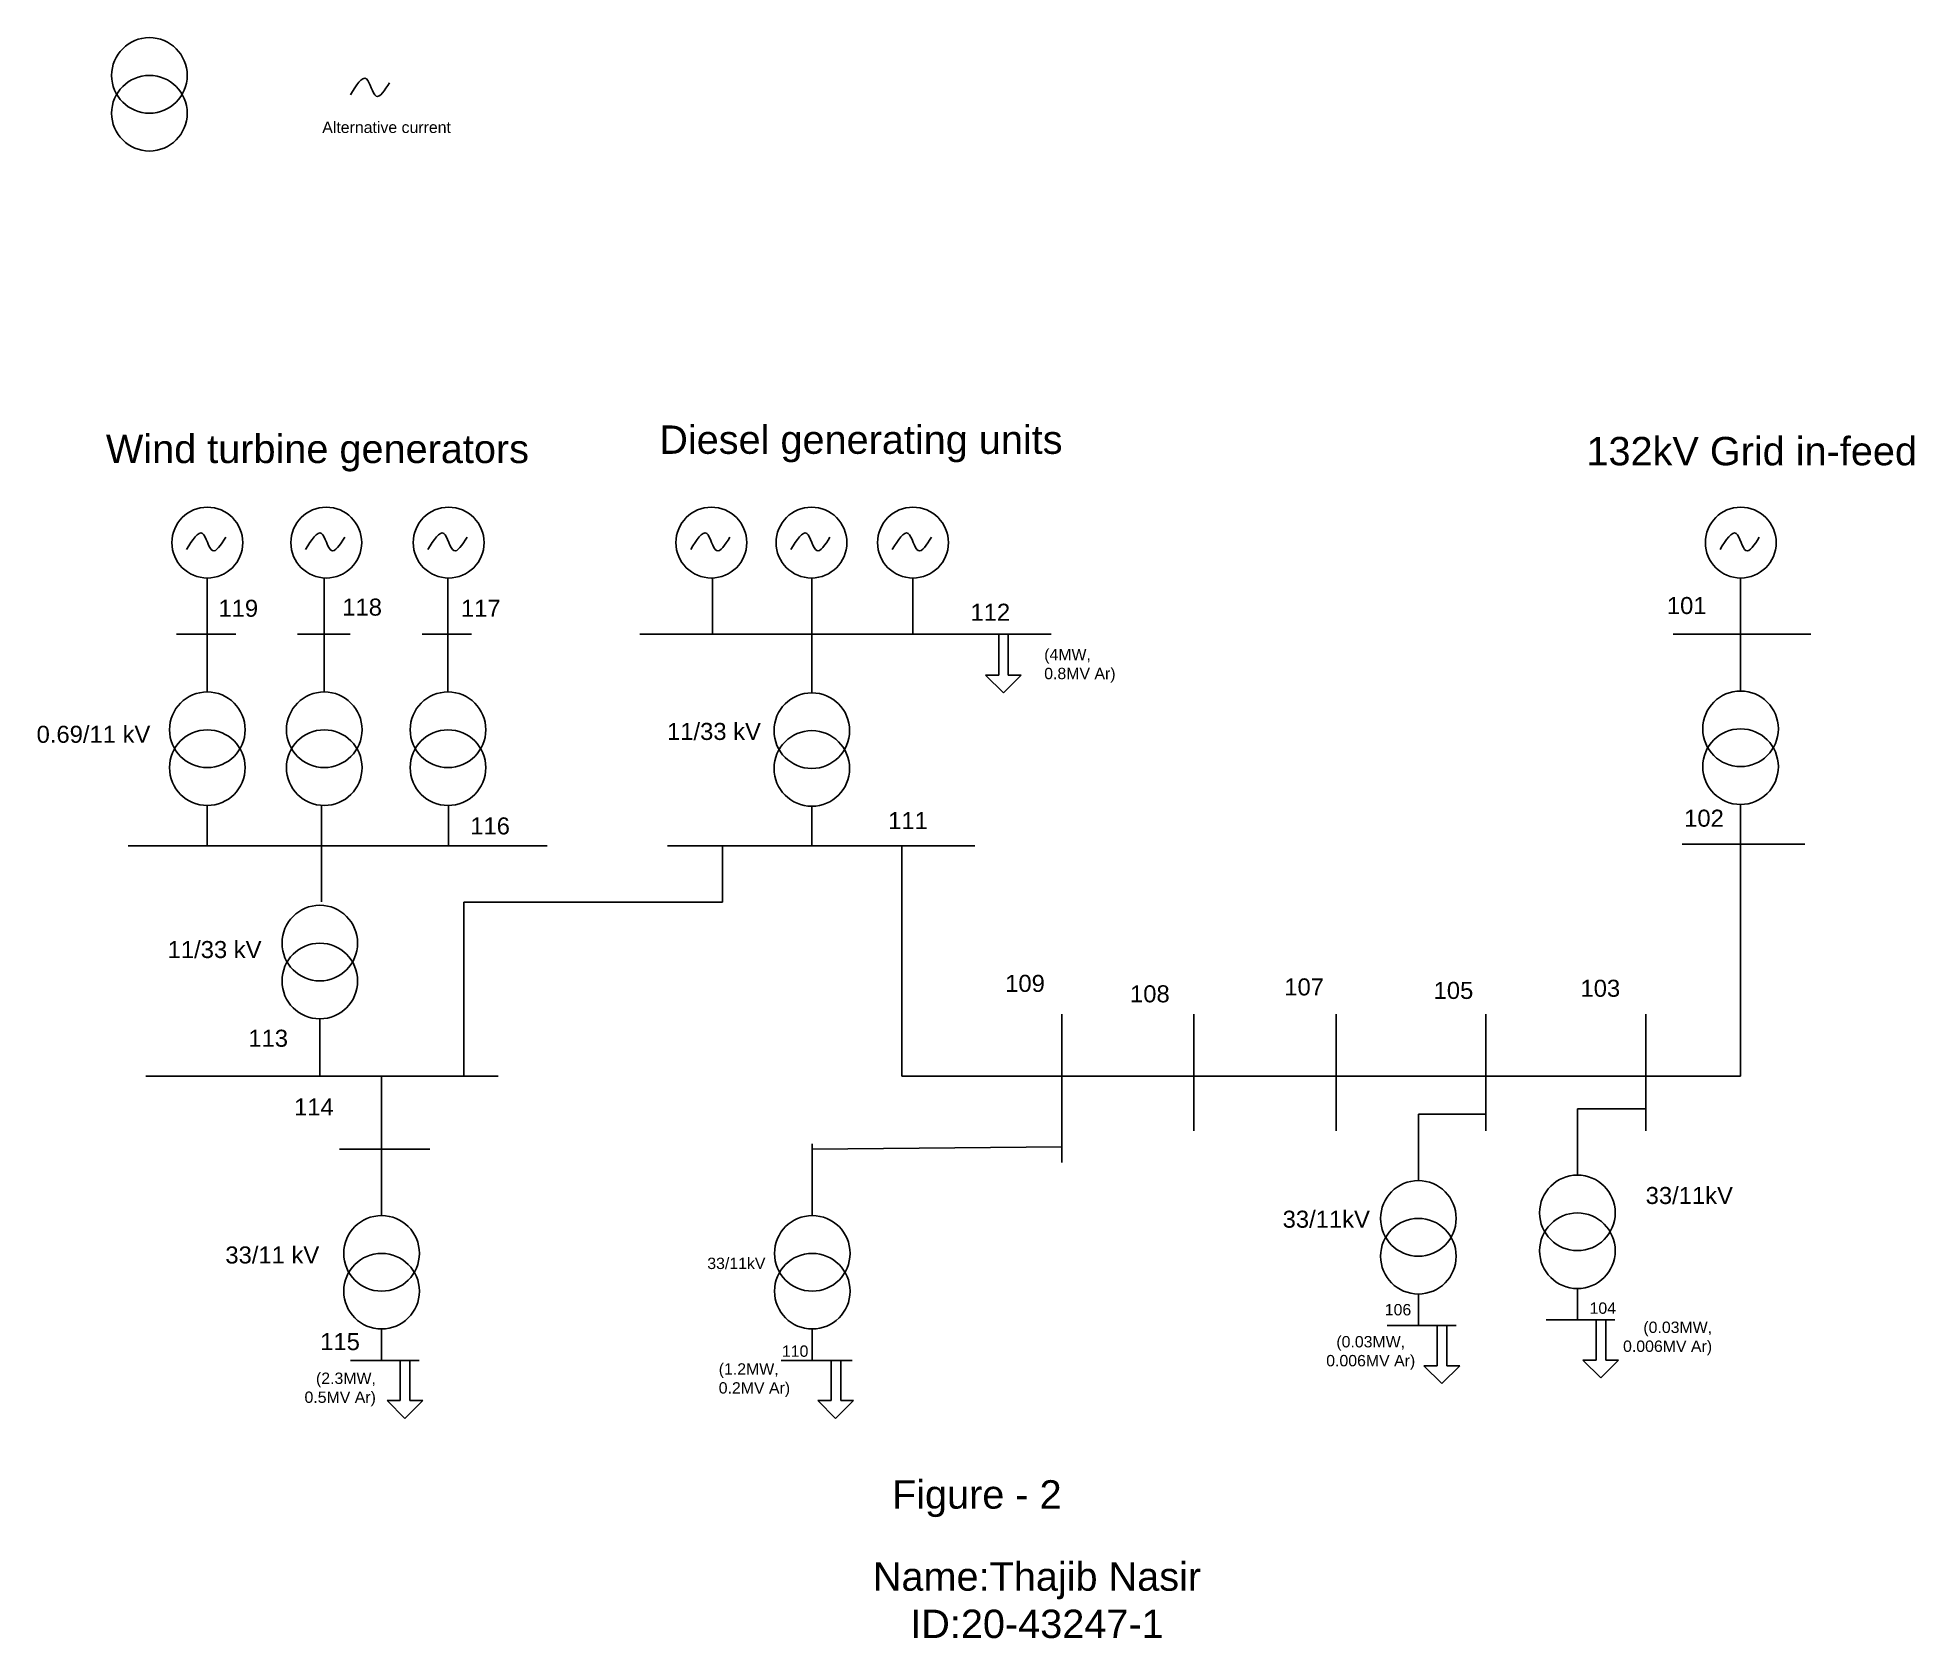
# Model space of a CAD drawing. Header units: inches. Extents: x 641 to 1569, y 958 to 2129.
# Drawn here: x 640.9 to 806.2, y 958.1 to 1099.1 of the extents above.
import ezdxf

# ---------------------------------------------------------------- set-up
doc = ezdxf.new("R2010")
doc.units = ezdxf.units.IN
doc.styles.get("Standard").update_dxf_attribs({"font": 'Arial.ttf'})

msp = doc.modelspace()

# ---------------------------------------------------------------- linework, layer by layer
for p, q in [((655.84, 1051.48), (655.84, 1041.44)), ((666.14, 1051.48), (666.14, 1041.44)), ((677.04, 1051.48), (677.04, 1041.44)), ((700.33, 1051.48), (700.33, 1046.54)), ((709.09, 1051.48), (709.09, 1046.54)), ((717.98, 1051.48), (717.98, 1046.54)), ((790.9, 1051.48), (790.9, 1046.54)), ((790.9, 1046.71), (790.9, 1041.53)), ((653.12, 1046.54), (658.36, 1046.54)), ((663.78, 1046.54), (668.42, 1046.54)), ((674.77, 1046.54), (679.12, 1046.54)), ((693.94, 1046.54), (730.17, 1046.54)), ((709.09, 1046.54), (709.09, 1041.37)), ((725.55, 1046.54), (725.55, 1042.92)), ((726.4, 1046.54), (726.4, 1042.92)), ((797.1, 1046.54), (784.97, 1046.54)), ((790.9, 1046.54), (797.1, 1046.54)), ((725.55, 1042.92), (724.38, 1042.92)), ((724.38, 1042.92), (725.96, 1041.35)), ((727.53, 1042.92), (725.96, 1041.35)), ((726.4, 1042.92), (727.53, 1042.92)), ((655.84, 1031.44), (655.84, 1027.87)), ((665.89, 1031.44), (665.89, 1027.87)), ((677.1, 1031.44), (677.1, 1027.87)), ((709.09, 1031.36), (709.09, 1027.87)), ((790.9, 1031.52), (790.9, 1028.04)), ((648.88, 1027.87), (685.79, 1027.87)), ((665.89, 1027.87), (665.89, 1022.96)), ((696.37, 1027.87), (723.45, 1027.87)), ((701.22, 1027.87), (701.22, 1022.92)), ((717.01, 1027.87), (717.01, 1007.61)), ((790.9, 1028.04), (785.76, 1028.04)), ((790.9, 1028.04), (796.56, 1028.04)), ((790.9, 1028.04), (790.9, 1007.61)), ((701.22, 1022.92), (678.44, 1022.92)), ((678.44, 1022.92), (678.44, 1007.61)), ((665.75, 1012.65), (665.75, 1007.61)), ((731.1, 1013.07), (731.1, 1002.78)), ((742.74, 1013.07), (742.74, 1002.78)), ((755.27, 1013.07), (755.27, 1002.78)), ((768.47, 1013.07), (768.47, 1002.78)), ((782.56, 1013.07), (782.56, 1002.78)), ((681.47, 1007.61), (650.43, 1007.61)), ((665.75, 1007.61), (681.47, 1007.61)), ((671.19, 1007.61), (671.19, 1001.17)), ((717.01, 1007.61), (790.9, 1007.61)), ((762.52, 1004.25), (762.52, 998.41)), ((762.52, 1004.25), (768.47, 1004.25)), ((776.53, 1004.73), (776.53, 998.89)), ((776.53, 1004.73), (782.56, 1004.73)), ((731.1, 1002.78), (731.1, 999.98)), ((675.45, 1001.17), (667.48, 1001.17)), ((671.19, 1001.17), (671.19, 995.33)), ((671.19, 1001.17), (675.45, 1001.17)), ((709.13, 1001.65), (709.13, 995.81)), ((709.13, 1001.17), (731.1, 1001.38)), ((709.13, 1001.17), (709.13, 995.33)), ((776.53, 988.89), (776.53, 986.14)), ((762.52, 988.4), (762.52, 985.65)), ((765.84, 985.65), (759.78, 985.65)), ((762.52, 985.65), (765.84, 985.65)), ((764.18, 985.65), (764.18, 982.1)), ((765.03, 985.65), (765.03, 982.1)), ((779.84, 986.14), (773.78, 986.14)), ((776.53, 986.14), (779.84, 986.14)), ((778.18, 986.14), (778.18, 982.59)), ((779.03, 986.14), (779.03, 982.59)), ((671.19, 985.32), (671.19, 982.57)), ((709.13, 985.32), (709.13, 982.57)), ((709.13, 985.32), (709.13, 983.06)), ((674.5, 982.57), (668.45, 982.57)), ((671.19, 982.57), (674.5, 982.57)), ((672.84, 982.57), (672.84, 979.02)), ((673.69, 982.57), (673.69, 979.02)), ((711.64, 982.57), (706.39, 982.57)), ((709.13, 982.57), (711.64, 982.57)), ((710.79, 982.57), (710.79, 979.02)), ((710.79, 982.57), (710.79, 979.51)), ((711.64, 982.57), (711.64, 979.02)), ((711.64, 982.57), (711.64, 979.51)), ((711.64, 982.57), (712.64, 982.57)), ((764.18, 982.1), (763.01, 982.1)), ((763.01, 982.1), (764.58, 980.53)), ((766.16, 982.1), (764.58, 980.53)), ((765.03, 982.1), (766.16, 982.1)), ((778.18, 982.59), (777.01, 982.59)), ((777.01, 982.59), (778.59, 981.02)), ((780.16, 982.59), (778.59, 981.02)), ((779.03, 982.59), (780.16, 982.59)), ((672.84, 979.02), (671.68, 979.02)), ((671.68, 979.02), (673.25, 977.45)), ((674.82, 979.02), (673.25, 977.45)), ((673.69, 979.02), (674.82, 979.02)), ((710.79, 979.02), (709.62, 979.02)), ((709.62, 979.02), (711.19, 977.45)), ((712.77, 979.02), (711.19, 977.45)), ((711.64, 979.02), (712.77, 979.02))]:
    msp.add_line(p, q)
for centre, radius in [((650.74, 1095.74), 3.33), ((650.74, 1092.41), 3.33), ((655.84, 1054.59), 3.12), ((666.32, 1054.59), 3.12), ((677.1, 1054.59), 3.12), ((700.24, 1054.59), 3.12), ((709.06, 1054.59), 3.12), ((718, 1054.59), 3.12), ((790.92, 1054.59), 3.12), ((655.84, 1038.11), 3.33), ((666.14, 1038.11), 3.33), ((677.04, 1038.11), 3.33), ((709.09, 1038.03), 3.33), ((790.9, 1038.19), 3.33), ((655.84, 1034.77), 3.33), ((666.14, 1034.77), 3.33), ((677.04, 1034.77), 3.33), ((709.09, 1034.7), 3.33), ((790.9, 1034.86), 3.33), ((665.75, 1019.32), 3.33), ((665.75, 1015.98), 3.33), ((776.53, 995.56), 3.33), ((762.52, 995.07), 3.33), ((671.19, 991.99), 3.33), ((709.13, 991.99), 3.33), ((776.53, 992.22), 3.33), ((762.52, 991.74), 3.33), ((671.19, 988.66), 3.33), ((709.13, 988.66), 3.33)]:
    msp.add_circle(centre, radius)
for points in [[(668.44, 1094.02), (669.85, 1095.43), (670.72, 1093.92), (671.9, 1095.1)], [(654.01, 1053.99), (655.42, 1055.39), (656.29, 1053.89), (657.47, 1055.06)], [(664.49, 1053.99), (665.9, 1055.39), (666.77, 1053.89), (667.95, 1055.06)], [(675.27, 1053.99), (676.68, 1055.39), (677.55, 1053.89), (678.72, 1055.06)], [(698.42, 1053.99), (699.83, 1055.39), (700.7, 1053.89), (701.87, 1055.06)], [(707.24, 1053.99), (708.65, 1055.39), (709.52, 1053.89), (710.69, 1055.06)], [(716.18, 1053.99), (717.59, 1055.39), (718.46, 1053.89), (719.63, 1055.06)], [(789.1, 1053.99), (790.51, 1055.39), (791.38, 1053.89), (792.55, 1055.06)]]:
    msp.add_spline(points, degree=3)

# ---------------------------------------------------------------- texts
at = {"attachment_point": 1}
for s, width, insert, char_height in [('\\pxqc;Alternative current', 15.6257, (663.82, 1091.67), 1), ('\\pxqc;Diesel generating units', 37.6107, (694.61, 1064.91), 2.5), ('\\pxqc;Wind turbine generators', 40.781, (645.15, 1064.1), 2.5), ('\\pxqc;132kV Grid in-feed', 35.8702, (773.95, 1063.9), 2.5), ('119', 4.1683, (656.82, 1049.56), 1.5), ('118', 4.5592, (667.73, 1049.66), 1.5), ('117', 6.1843, (678.18, 1049.56), 1.5), ('\\pxqc;112', 6.3899, (721.62, 1049.21), 1.5), ('\\pxqc;101', 4.8755, (783.72, 1049.8), 1.5), ('(4MW,\\P0.8MV Ar)', 15.2335, (729.56, 1045.23), 1), ('\\pxqr;0.69/11 kV', 24.6606, (626.16, 1038.46), 1.5), ('\\pxqr;11/33 kV', 15.256, (689.35, 1038.71), 1.5), ('116', 6.7847, (679, 1030.39), 1.5), ('\\pxqc;111', 6.5825, (714.27, 1030.86), 1.5), ('\\pxqc;102', 3.9195, (785.72, 1031.07), 1.5), ('\\A1;\\pxqr;11/33 kV', 16.8461, (643.77, 1019.5), 1.5), ('\\pxqc;109', 6.464, (724.64, 1016.52), 1.5), ('\\pxqc;108', 6.915, (735.41, 1015.6), 1.5), ('\\pxqc;107', 7.5345, (748.69, 1016.21), 1.5), ('\\pxqc;105', 7.6008, (761.81, 1015.9), 1.5), ('\\pxqc;103', 8.617, (774.24, 1016.09), 1.5), ('\\pxqc;113', 9.0871, (656.66, 1011.69), 1.5), ('\\pxqc;114', 5.2447, (662.61, 1005.64), 1.5), ('33/11kV', 26.9736, (782.54, 997.84), 1.5), ('\\pxqr;33/11kV', 10.3823, (747.87, 995.75), 1.5), ('\\pxqc;33/11 kV', 13.7498, (654.69, 992.6), 1.5), ('\\pxqr;33/11kV', 19.0558, (685.95, 991.61), 1), ('\\pxqc;106', 3.2526, (759.1, 987.53), 1), ('104', 4.0459, (777.6, 987.67), 1), ('\\pxqr;(0.03MW,\\P0.006MV Ar)', 9.362, (779.03, 985.98), 1), ('\\pxqc;115', 4.0432, (665.51, 984.97), 1.5), ('\\pxqc;110', 3.5279, (705.86, 983.88), 1), ('\\pxqc;(0.03MW,\\P0.006MV Ar)', 9.524, (753.56, 984.71), 1), ('(1.2MW,\\P0.2MV Ar)', 7.7804, (700.89, 982.31), 1), ('\\pxqr;(2.3MW,\\P0.5MV Ar)', 9.3688, (661.32, 981.49), 1), ('\\pxqc;Figure - 2', 63.2058, (692.02, 972.01), 2.5), ('\\pxqc;Name:Thajib Nasir\\PID:20-43247-1', 58.882, (699.48, 964.78), 2.5)]:
    msp.add_mtext_dynamic_manual_height_columns(s, width=width, gutter_width=12.5, heights=[0], dxfattribs=dict(at, insert=insert, char_height=char_height))

doc.saveas('drawing.dxf')
